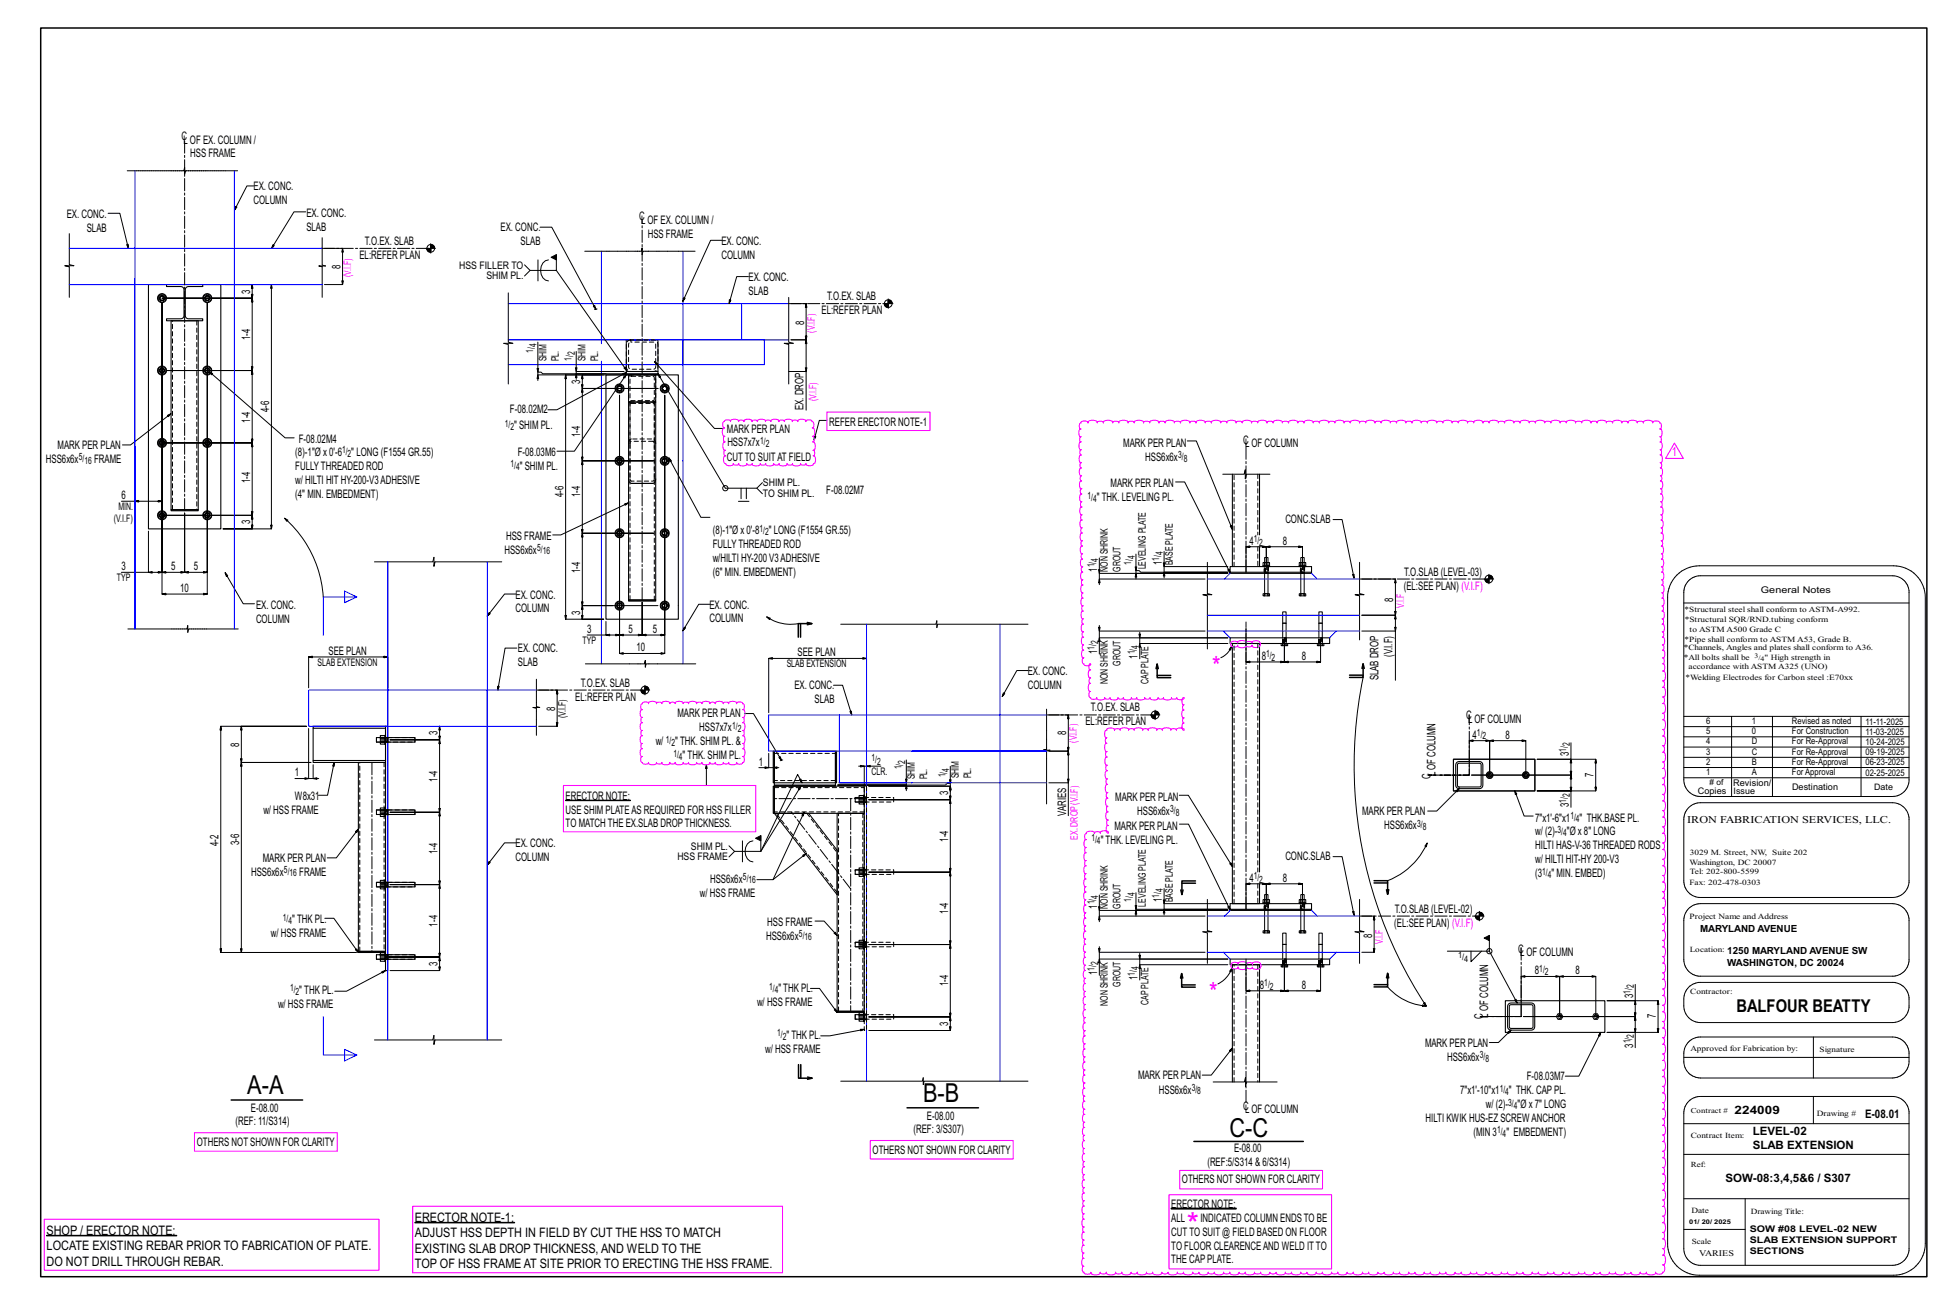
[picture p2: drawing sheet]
<svg xmlns="http://www.w3.org/2000/svg" width="914mm" height="610mm" viewBox="0 0 914 610" stroke-linecap="round" stroke-linejoin="round" font-family="sans-serif">
<defs><g id="words">
<text font-size="14.7" fill="#f0f" x="555" y="578">*</text>
<g font-size="12.2" fill="#f0f">
<text x="567" y="316">*</text>
<text x="566" y="468">*</text>
</g>
<g font-size="12.2">
<text x="116" y="512">A-A</text>
<text x="432" y="516">B-B</text>
<text x="575" y="532">C-C</text>
</g>
<text font-size="8.3" x="813" y="473">BALFOUR BEATTY</text>
<g font-size="6.1">
<text x="194" y="572">ERECTOR NOTE-1:</text>
<text x="22" y="578">SHOP / ERECTOR NOTE:</text>
<text x="194" y="579">ADJUST HSS DEPTH IN FIELD BY CUT THE HSS TO MATCH</text>
<text x="22" y="585">LOCATE EXISTING REBAR PRIOR TO FABRICATION OF PLATE.</text>
<text x="194" y="586">EXISTING SLAB DROP THICKNESS, AND WELD TO THE</text>
<text x="22" y="592">DO NOT DRILL THROUGH REBAR.</text>
<text x="194" y="593">TOP OF HSS FRAME AT SITE PRIOR TO ERECTING THE HSS FRAME.</text>
</g>
<text font-size="6" fill="#f0f" x="782" y="213">1</text>
<g font-size="5.5">
<text x="85" y="65">C</text>
<text x="86" y="67">L</text>
<text x="89" y="67">OF EX. COLUMN /</text>
<text x="89" y="74">HSS FRAME</text>
<text x="119" y="89">EX. CONC.</text>
<text x="119" y="96">COLUMN</text>
<text x="31" y="102">EX. CONC.</text>
<text x="143" y="102">EX. CONC.</text>
<text x="299" y="103">C</text>
<text x="300" y="105">L</text>
<text x="303" y="105">OF EX. COLUMN /</text>
<text x="41" y="108">SLAB</text>
<text x="143" y="108">SLAB</text>
<text x="234" y="108">EX. CONC.</text>
<text x="303" y="111">HSS FRAME</text>
<text x="171" y="115">T.O.EX. SLAB</text>
<text x="244" y="115">SLAB</text>
<text x="338" y="114">EX. CONC.</text>
<text x="168" y="121">EL:REFER PLAN</text>
<text x="338" y="121">COLUMN</text>
<text x="159" y="126" transform="rotate(-90 159 126)">8</text>
<text x="350" y="131">EX. CONC.</text>
<text x="117" y="137" transform="rotate(-90 117 137)">3</text>
<text x="350" y="138">SLAB</text>
<text x="387" y="140">T.O.EX. SLAB</text>
<text x="384" y="147">EL:REFER PLAN</text>
<text x="376" y="152" transform="rotate(-90 376 152)">8</text>
<text x="117" y="159" transform="rotate(-90 117 159)">1-4</text>
<text x="272" y="180" transform="rotate(-90 272 180)">3</text>
<text x="376" y="192" transform="rotate(-90 376 192)">EX. DROP</text>
<text x="117" y="198" transform="rotate(-90 117 198)">1-4</text>
<text x="126" y="193" transform="rotate(-90 126 193)">4-6</text>
<text x="239" y="193">F-08.02M2</text>
<text x="241" y="201">&quot; SHIM PL.</text>
<text x="340" y="203">MARK PER PLAN</text>
<text x="388" y="199">REFER ERECTOR NOTE-1</text>
<text x="140" y="207">F-08.02M4</text>
<text x="272" y="205" transform="rotate(-90 272 205)">1-4</text>
<text x="340" y="209">HSS7x7x</text>
<text x="526" y="209">MARK PER PLAN</text>
<text x="582" y="208">CL</text>
<text x="586" y="209">OF COLUMN</text>
<text x="27" y="210">MARK PER PLAN</text>
<text x="138" y="213">(8)-1&quot;Ø x 0'-6</text>
<text x="164" y="213">&quot; LONG (F1554 GR.55)</text>
<text x="242" y="213">F-08.03M6</text>
<text x="340" y="216">CUTTO SUITAT FIELD</text>
<text x="536" y="216">HSS6x6x</text>
<text x="21" y="217">HSS6x6x</text>
<text x="44" y="217">FRAME</text>
<text x="138" y="220">FULLYTHREADED ROD</text>
<text x="243" y="220">&quot; SHIM PL.</text>
<text x="117" y="226" transform="rotate(-90 117 226)">1-4</text>
<text x="138" y="226">w/ HILTI HIT HY-200-V3ADHESIVE</text>
<text x="57" y="234">6</text>
<text x="138" y="233">(4&quot; MIN. EMBEDMENT)</text>
<text x="264" y="233" transform="rotate(-90 264 233)">4-6</text>
<text x="272" y="233" transform="rotate(-90 272 233)">1-4</text>
<text x="387" y="231">F-08.02M7</text>
<text x="520" y="228">MARK PER PLAN</text>
<text x="513" y="235">&quot; THK. LEVELING PL.</text>
<text x="117" y="245" transform="rotate(-90 117 245)">3</text>
<text x="601" y="245">CONC.SLAB</text>
<text x="334" y="250">(8)-1&quot;Ø x 0'-8</text>
<text x="360" y="250">&quot; LONG (F1554 GR.55)</text>
<text x="237" y="252">HSS FRAME</text>
<text x="334" y="257">FULLYTHREADED ROD</text>
<text x="585" y="255">4</text>
<text x="600" y="255">8</text>
<text x="236" y="259">HSS6x6x</text>
<text x="334" y="263">w/HILTI HY-200 V3ADHESIVE</text>
<text x="57" y="267">3</text>
<text x="80" y="267">5</text>
<text x="91" y="267">5</text>
<text x="272" y="268" transform="rotate(-90 272 268)">1-4</text>
<text x="334" y="270">(6&quot; MIN. EMBEDMENT)</text>
<text x="513" y="267" transform="rotate(-90 513 267)">1</text>
<text x="544" y="264" transform="rotate(-90 544 264)">1</text>
<text x="657" y="270">T.O.SLAB (LEVEL-03)</text>
<text x="84" y="277">10</text>
<text x="241" y="280">EX. CONC.</text>
<text x="652" y="282" transform="rotate(-90 652 282)">8</text>
<text x="657" y="276">(EL:SEE PLAN) (V.I.F)</text>
<text x="120" y="285">EX. CONC.</text>
<text x="241" y="287">COLUMN</text>
<text x="272" y="288" transform="rotate(-90 272 288)">3</text>
<text x="332" y="285">EX. CONC.</text>
<text x="120" y="291">COLUMN</text>
<text x="332" y="291">COLUMN</text>
<text x="275" y="296">3</text>
<text x="294" y="296">5</text>
<text x="306" y="296">5</text>
<text x="242" y="305">EX. CONC.</text>
<text x="298" y="305">10</text>
<text x="154" y="306">SEE PLAN</text>
<text x="242" y="312">SLAB</text>
<text x="373" y="307">SEE PLAN</text>
<text x="513" y="306" transform="rotate(-90 513 306)">1</text>
<text x="532" y="308" transform="rotate(-90 532 308)">1</text>
<text x="590" y="309">8</text>
<text x="609" y="309">8</text>
<text x="652" y="307" transform="rotate(-90 652 307)">(V.I.F)</text>
<text x="481" y="316">EX. CONC.</text>
<text x="272" y="321">T.O.EX. SLAB</text>
<text x="372" y="322">EX. CONC.</text>
<text x="481" y="322">COLUMN</text>
<text x="645" y="318" transform="rotate(-90 645 318)">SLAB DROP</text>
<text x="269" y="328">EL:REFER PLAN</text>
<text x="381" y="329">SLAB</text>
<text x="260" y="333" transform="rotate(-90 260 333)">8</text>
<text x="317" y="336">MARK PER PLAN</text>
<text x="511" y="333">T.O.EX. SLAB</text>
<text x="508" y="339">EL:REFER PLAN</text>
<text x="686" y="336">C</text>
<text x="687" y="338">L</text>
<text x="690" y="338">OF COLUMN</text>
<text x="205" y="344" transform="rotate(-90 205 344)">3</text>
<text x="327" y="342">HSS7x7x</text>
<text x="499" y="344" transform="rotate(-90 499 344)">8</text>
<text x="689" y="346">4</text>
<text x="705" y="346">8</text>
<text x="112" y="349" transform="rotate(-90 112 349)">8</text>
<text x="307" y="349">w/</text>
<text x="316" y="349">&quot; THK. SHIM PL. &amp;</text>
<text x="734" y="354" transform="rotate(-90 734 354)">3</text>
<text x="319" y="355">&quot; THK. SHIM PL.</text>
<text x="355" y="358">1</text>
<text x="138" y="363">1</text>
<text x="205" y="366" transform="rotate(-90 205 366)">1-4</text>
<text x="669" y="364" transform="rotate(-90 669 364)">C</text>
<text x="672" y="363" transform="rotate(-90 672 363)">L</text>
<text x="672" y="360" transform="rotate(-90 672 360)">OF COLUMN</text>
<text x="746" y="364" transform="rotate(-90 746 364)">7</text>
<text x="138" y="374">W8x31</text>
<text x="265" y="374">ERECTOR NOTE:</text>
<text x="444" y="372" transform="rotate(-90 444 372)">3</text>
<text x="522" y="375">MARK PER PLAN</text>
<text x="734" y="378" transform="rotate(-90 734 378)">3</text>
<text x="123" y="381">w/ HSS FRAME</text>
<text x="265" y="381">USE SHIM PLATEAS REQUIRED FOR HSS FILLER</text>
<text x="499" y="382" transform="rotate(-90 499 382)">VARIES</text>
<text x="532" y="381">HSS6x6x</text>
<text x="637" y="381">MARK PER PLAN</text>
<text x="265" y="387">TO MATCH THE EX.SLAB DROPTHICKNESS.</text>
<text x="522" y="388">MARK PER PLAN</text>
<text x="648" y="388">HSS6x6x</text>
<text x="718" y="384">7&quot;x1'-6&quot;x1</text>
<text x="739" y="384">&quot; THK.BASE PL.</text>
<text x="102" y="396" transform="rotate(-90 102 396)">4-2</text>
<text x="112" y="396" transform="rotate(-90 112 396)">3-6</text>
<text x="444" y="394" transform="rotate(-90 444 394)">1-4</text>
<text x="515" y="395">&quot; THK. LEVELING PL.</text>
<text x="718" y="391">w/ (2)-</text>
<text x="733" y="391">&quot;Ø x 8&quot; LONG</text>
<text x="205" y="400" transform="rotate(-90 205 400)">1-4</text>
<text x="241" y="396">EX. CONC.</text>
<text x="718" y="397">HILTI HAS-V-36 THREADED RODS</text>
<text x="123" y="403">MARK PER PLAN</text>
<text x="241" y="403">COLUMN</text>
<text x="601" y="403">CONC.SLAB</text>
<text x="718" y="404">w/ HILTI HIT-HY200-V3</text>
<text x="118" y="410">HSS6x6x</text>
<text x="140" y="410">FRAME</text>
<text x="332" y="413">HSS6x6x</text>
<text x="585" y="412">4</text>
<text x="600" y="412">8</text>
<text x="718" y="410">(3</text>
<text x="726" y="410">&quot; MIN. EMBED)</text>
<text x="328" y="419">w/ HSS FRAME</text>
<text x="513" y="425" transform="rotate(-90 513 425)">1</text>
<text x="544" y="422" transform="rotate(-90 544 422)">1</text>
<text x="137" y="432">&quot; THK PL.</text>
<text x="444" y="428" transform="rotate(-90 444 428)">1-4</text>
<text x="653" y="427">T.O.SLAB (LEVEL-02)</text>
<text x="205" y="433" transform="rotate(-90 205 433)">1-4</text>
<text x="359" y="433">HSS FRAME</text>
<text x="652" y="434">(EL:SEE PLAN) (V.I.F)</text>
<text x="127" y="438">w/ HSS FRAME</text>
<text x="359" y="440">HSS6x6x</text>
<text x="642" y="439" transform="rotate(-90 642 439)">8</text>
<text x="710" y="446">C</text>
<text x="711" y="447">L</text>
<text x="714" y="447">OF COLUMN</text>
<text x="205" y="452" transform="rotate(-90 205 452)">3</text>
<text x="718" y="456">8</text>
<text x="737" y="456">8</text>
<text x="444" y="461" transform="rotate(-90 444 461)">1-4</text>
<text x="513" y="456" transform="rotate(-90 513 456)">1</text>
<text x="532" y="458" transform="rotate(-90 532 458)">1</text>
<text x="140" y="465">&quot; THK PL.</text>
<text x="364" y="464">&quot; THK PL.</text>
<text x="590" y="463">8</text>
<text x="609" y="463">8</text>
<text x="764" y="467" transform="rotate(-90 764 467)">3</text>
<text x="130" y="472">w/ HSS FRAME</text>
<text x="354" y="471">w/ HSS FRAME</text>
<text x="696" y="473" transform="rotate(-90 696 473)">OF COLUMN</text>
<text x="444" y="480" transform="rotate(-90 444 480)">3</text>
<text x="694" y="477" transform="rotate(-90 694 477)">C</text>
<text x="696" y="476" transform="rotate(-90 696 476)">L</text>
<text x="775" y="476" transform="rotate(-90 775 476)">7</text>
<text x="368" y="486">&quot; THK PL.</text>
<text x="667" y="490">MARK PER PLAN</text>
<text x="764" y="490" transform="rotate(-90 764 490)">3</text>
<text x="358" y="493">w/ HSS FRAME</text>
<text x="677" y="496">HSS6x6x</text>
<text x="533" y="505">MARK PER PLAN</text>
<text x="714" y="505">F-08.03M7</text>
<text x="542" y="512">HSS6x6x</text>
<text x="683" y="512">7&quot;x1'-10&quot;x1</text>
<text x="706" y="512">&quot; THK. CAPPL.</text>
<text x="117" y="520">E-08.00</text>
<text x="582" y="519">CLOF COLUMN</text>
<text x="695" y="518">w/ (2)-</text>
<text x="710" y="518">&quot;Ø x 7&quot; LONG</text>
<text x="110" y="526">(REF: 11/S314)</text>
<text x="434" y="524">E-08.00</text>
<text x="667" y="525">HILTI KWIK HUS-EZ SCREW ANCHOR</text>
<text x="873" y="523">E-08.01</text>
<text x="427" y="530">(REF: 3/S307)</text>
<text x="690" y="532">(MIN 3</text>
<text x="705" y="532">&quot; EMBEDMENT)</text>
<text x="92" y="536">OTHERS NOT SHOWN FOR CLARITY</text>
<text x="408" y="540">OTHERS NOT SHOWN FOR CLARITY</text>
<text x="578" y="539">E-08.00</text>
<text x="565" y="545">(REF:5/S314 &amp; 6/S314)</text>
<text x="553" y="554">OTHERS NOT SHOWN FOR CLARITY</text>
<text x="548" y="565">ERECTOR NOTE:</text>
<text x="548" y="572">ALL</text>
<text x="562" y="572">INDICATED COLUMN ENDSTO BE</text>
<text x="548" y="578">CUTTO SUIT @ FIELD BASED ON FLOOR</text>
<text x="548" y="585">TO FLOOR CLEARENCEAND WELD ITTO</text>
<text x="548" y="591">THE CAPPLATE.</text>
</g>
<g font-size="5.4">
<text x="812" y="521">224009</text>
<text x="820" y="531">LEVEL-02</text>
<text x="820" y="537">SLAB EXTENSION</text>
<text x="807" y="553">SOW-08:3,4,5&amp;6 / S307</text>
</g>
<g font-size="4.9">
<text x="215" y="126">HSS FILLER TO</text>
<text x="228" y="131">SHIM PL.</text>
<text x="256" y="169" transform="rotate(-90 256 169)">SHIM</text>
<text x="262" y="169" transform="rotate(-90 262 169)">PL.</text>
<text x="274" y="169" transform="rotate(-90 274 169)">SHIM</text>
<text x="280" y="169" transform="rotate(-90 280 169)">PL.</text>
<text x="357" y="228">SHIM PL.</text>
<text x="357" y="232">TO SHIM PL.</text>
<text x="55" y="239">MIN.</text>
<text x="53" y="244">(V.I.F)</text>
<text x="518" y="267" transform="rotate(-90 518 267)">NON SHRINK</text>
<text x="524" y="267" transform="rotate(-90 524 267)">GROUT</text>
<text x="536" y="266" transform="rotate(-90 536 266)">LEVELING PLATE</text>
<text x="549" y="264" transform="rotate(-90 549 264)">BASE PLATE</text>
<text x="55" y="272">TYP</text>
<text x="273" y="301">TYP</text>
<text x="149" y="311">SLAB EXTENSION</text>
<text x="524" y="311" transform="rotate(-90 524 311)">GROUT</text>
<text x="368" y="312">SLAB EXTENSION</text>
<text x="518" y="320" transform="rotate(-90 518 320)">NON SHRINK</text>
<text x="537" y="320" transform="rotate(-90 537 320)">CAPPLATE</text>
<text x="265" y="336" transform="rotate(-90 265 336)">(V.I.F)</text>
<text x="408" y="363">CLR.</text>
<text x="428" y="365" transform="rotate(-90 428 365)">SHIM</text>
<text x="434" y="365" transform="rotate(-90 434 365)">PL.</text>
<text x="449" y="364" transform="rotate(-90 449 364)">SHIM</text>
<text x="455" y="364" transform="rotate(-90 455 364)">PL.</text>
<text x="790" y="385">IRON FABRICATION SERVICES, LLC.</text>
<text x="323" y="397">SHIM PL.</text>
<text x="317" y="402">HSS FRAME</text>
<text x="518" y="425" transform="rotate(-90 518 425)">NON SHRINK</text>
<text x="524" y="425" transform="rotate(-90 524 425)">GROUT</text>
<text x="536" y="424" transform="rotate(-90 536 424)">LEVELING PLATE</text>
<text x="549" y="422" transform="rotate(-90 549 422)">BASE PLATE</text>
<text x="524" y="462" transform="rotate(-90 524 462)">GROUT</text>
<text x="518" y="470" transform="rotate(-90 518 470)">NON SHRINK</text>
<text x="537" y="470" transform="rotate(-90 537 470)">CAPPLATE</text>
</g>
<g font-size="4.9" fill="#f0f">
<text x="164" y="130" transform="rotate(-90 164 130)">(V.I.F)</text>
<text x="381" y="156" transform="rotate(-90 381 156)">(V.I.F)</text>
<text x="382" y="188" transform="rotate(-90 382 188)">(V.I.F)</text>
<text x="657" y="284" transform="rotate(-90 657 284)">V.I.F</text>
<text x="504" y="347" transform="rotate(-90 504 347)">(V.I.F)</text>
<text x="504" y="393" transform="rotate(-90 504 393)">EX. DROP(V.I.F)</text>
<text x="647" y="441" transform="rotate(-90 647 441)">V.I.F</text>
</g>
<g font-size="4.7">
<text x="249" y="165" transform="rotate(-90 249 165)">1/</text>
<text x="251" y="163" transform="rotate(-90 251 163)">4</text>
<text x="269" y="166" transform="rotate(-90 269 166)">2</text>
<text x="267" y="169" transform="rotate(-90 267 169)">1/</text>
<text x="236" y="200">1/</text>
<text x="239" y="201">2</text>
<text x="356" y="208">1/</text>
<text x="358" y="209">2</text>
<text x="37" y="215">5/</text>
<text x="160" y="212">1/</text>
<text x="163" y="214">2</text>
<text x="551" y="214">3/</text>
<text x="554" y="216">8</text>
<text x="39" y="217">16</text>
<text x="239" y="218">1/</text>
<text x="241" y="220">4</text>
<text x="509" y="233">1/</text>
<text x="512" y="235">4</text>
<text x="355" y="249">1/</text>
<text x="358" y="250">2</text>
<text x="251" y="258">5/</text>
<text x="587" y="254">1/</text>
<text x="589" y="255">2</text>
<text x="254" y="259">16</text>
<text x="514" y="263" transform="rotate(-90 514 263)">4</text>
<text x="531" y="262" transform="rotate(-90 531 262)">4</text>
<text x="543" y="262" transform="rotate(-90 543 262)">1/</text>
<text x="544" y="260" transform="rotate(-90 544 260)">4</text>
<text x="512" y="265" transform="rotate(-90 512 265)">1/</text>
<text x="529" y="264" transform="rotate(-90 529 264)">1/</text>
<text x="512" y="304" transform="rotate(-90 512 304)">1/</text>
<text x="514" y="301" transform="rotate(-90 514 301)">2</text>
<text x="533" y="304" transform="rotate(-90 533 304)">4</text>
<text x="531" y="306" transform="rotate(-90 531 306)">1/</text>
<text x="592" y="307">1/</text>
<text x="595" y="309">2</text>
<text x="343" y="341">1/</text>
<text x="312" y="347">1/</text>
<text x="345" y="343">2</text>
<text x="691" y="344">1/</text>
<text x="694" y="346">2</text>
<text x="314" y="349">2</text>
<text x="315" y="354">1/</text>
<text x="733" y="352" transform="rotate(-90 733 352)">1/</text>
<text x="735" y="349" transform="rotate(-90 735 349)">2</text>
<text x="318" y="356">4</text>
<text x="408" y="356">1/</text>
<text x="410" y="358">2</text>
<text x="422" y="360" transform="rotate(-90 422 360)">1/</text>
<text x="424" y="357" transform="rotate(-90 424 357)">2</text>
<text x="442" y="364" transform="rotate(-90 442 364)">1/</text>
<text x="444" y="361" transform="rotate(-90 444 361)">4</text>
<text x="733" y="376" transform="rotate(-90 733 376)">1/</text>
<text x="735" y="373" transform="rotate(-90 735 373)">2</text>
<text x="548" y="380">3/</text>
<text x="550" y="382">8</text>
<text x="735" y="383">1/</text>
<text x="663" y="387">3/</text>
<text x="666" y="388">8</text>
<text x="729" y="390">3/</text>
<text x="737" y="385">4</text>
<text x="511" y="393">1/</text>
<text x="513" y="395">4</text>
<text x="731" y="391">4</text>
<text x="133" y="408">5/</text>
<text x="135" y="410">16</text>
<text x="348" y="412">5/</text>
<text x="350" y="413">16</text>
<text x="587" y="411">1/</text>
<text x="589" y="413">2</text>
<text x="722" y="409">1/</text>
<text x="724" y="411">4</text>
<text x="531" y="419" transform="rotate(-90 531 419)">4</text>
<text x="544" y="417" transform="rotate(-90 544 417)">4</text>
<text x="512" y="423" transform="rotate(-90 512 423)">1/</text>
<text x="514" y="420" transform="rotate(-90 514 420)">4</text>
<text x="529" y="422" transform="rotate(-90 529 422)">1/</text>
<text x="543" y="420" transform="rotate(-90 543 420)">1/</text>
<text x="132" y="431">1/</text>
<text x="135" y="432">4</text>
<text x="374" y="438">5/</text>
<text x="377" y="440">16</text>
<text x="512" y="454" transform="rotate(-90 512 454)">1/</text>
<text x="514" y="452" transform="rotate(-90 514 452)">2</text>
<text x="533" y="454" transform="rotate(-90 533 454)">4</text>
<text x="720" y="455">1/</text>
<text x="531" y="456" transform="rotate(-90 531 456)">1/</text>
<text x="592" y="461">1/</text>
<text x="723" y="456">2</text>
<text x="136" y="464">1/</text>
<text x="138" y="466">2</text>
<text x="360" y="463">1/</text>
<text x="363" y="465">4</text>
<text x="594" y="463">2</text>
<text x="763" y="465" transform="rotate(-90 763 465)">1/</text>
<text x="765" y="462" transform="rotate(-90 765 462)">2</text>
<text x="364" y="485">1/</text>
<text x="765" y="485" transform="rotate(-90 765 485)">2</text>
<text x="366" y="486">2</text>
<text x="763" y="488" transform="rotate(-90 763 488)">1/</text>
<text x="693" y="495">3/</text>
<text x="695" y="497">8</text>
<text x="558" y="510">3/</text>
<text x="560" y="512">8</text>
<text x="702" y="511">1/</text>
<text x="704" y="512">4</text>
<text x="706" y="517">3/</text>
<text x="708" y="519">4</text>
<text x="701" y="530">1/</text>
<text x="703" y="532">4</text>
</g>
<g font-size="4.6">
<text x="796" y="436">MARYLAND AVENUE</text>
<text x="808" y="446">1250 MARYLAND AVENUE SW</text>
<text x="808" y="452">WASHINGTON, DC 20024</text>
</g>
<g font-size="4.3">
<text x="824" y="278">General Notes</text>
<text x="798" y="339">6</text>
<text x="820" y="339">1</text>
<text x="839" y="339">Revised as noted</text>
<text x="873" y="339">11-11-2025</text>
<text x="798" y="343">5</text>
<text x="820" y="344">0</text>
<text x="839" y="343">For Construction</text>
<text x="873" y="344">11-03-2025</text>
<text x="798" y="353">3</text>
<text x="798" y="348">4</text>
<text x="820" y="353">C</text>
<text x="820" y="348">D</text>
<text x="839" y="353">For Re-Approval</text>
<text x="839" y="348">For Re-Approval</text>
<text x="873" y="353">09-19-2025</text>
<text x="873" y="349">10-24-2025</text>
<text x="798" y="358">2</text>
<text x="820" y="358">B</text>
<text x="839" y="358">For Re-Approval</text>
<text x="873" y="358">06-23-2025</text>
<text x="798" y="363">1</text>
<text x="820" y="363">A</text>
<text x="839" y="363">For Approval</text>
<text x="873" y="363">02-25-2025</text>
<text x="795" y="372">Copies</text>
<text x="811" y="368">Revision/</text>
<text x="839" y="370">Destination</text>
<text x="819" y="582">SLAB EXTENSION SUPPORT</text>
<text x="819" y="576">SOW #08 LEVEL-02 NEW</text>
<text x="819" y="587">SECTIONS</text>
</g>
<g font-size="4.2">
<text x="811" y="371">Issue</text>
<text x="877" y="370">Date</text>
<text x="682" y="448">1/</text>
<text x="685" y="450">4</text>
</g>
<text font-size="4" x="795" y="588">VARIES</text>
<text font-size="3.9" x="800" y="367"># of</text>
<g font-size="3.7">
<text x="788" y="286">*Structural steel shall conform to ASTM-A992.</text>
<text x="788" y="291">*Structural SQR/RND.tubing conform</text>
<text x="791" y="296">to ASTM A500 Grade C</text>
<text x="788" y="304">*Channels, Angles and plates shall conform to A36.</text>
<text x="788" y="300">*Pipe shall conform to ASTM A53, Grade B.</text>
<text x="788" y="309">*All bolts shall be</text>
<text x="826" y="309">&quot; High strength in</text>
<text x="790" y="313">accordance with ASTM A325 (UNO)</text>
<text x="789" y="318">*Welding Electrodes for Carbon steel :E70xx</text>
<text x="791" y="400">3029 M. Street, NW, Suite 202</text>
<text x="791" y="405">Washington, DC 20007</text>
<text x="791" y="409">Tel: 202-800-5599</text>
<text x="791" y="414">Fax: 202-478-0303</text>
<text x="791" y="430">Project Name and Address</text>
<text x="791" y="446">Location:</text>
<text x="791" y="465">Contractor:</text>
<text x="791" y="492">Approved for Fabrication by:</text>
<text x="852" y="492">Signature</text>
<text x="850" y="522">Drawing #</text>
<text x="791" y="532">Contract Item:</text>
<text x="791" y="567">Date</text>
<text x="819" y="568">Drawing Title:</text>
<text x="792" y="582">Scale</text>
</g>
<text font-size="3.6" x="791" y="546">Ref:</text>
<text font-size="3.5" x="791" y="521">Contract #</text>
<g font-size="3.2">
<text x="821" y="308">3/</text>
<text x="824" y="309">4</text>
</g>
<text font-size="3" x="791" y="572">01/ 20/ 2025</text>
</g></defs>
<path d="M265 374l30 1zM22 578h61zM194 572h47z" fill="#000" stroke="#000" stroke-width=".5"/>
<path d="M548 565l30 1z" fill="#000" stroke="#000" stroke-width=".7"/>
<g fill="none" stroke="#000" stroke-width=".47">
<path d="M60 80h26v-2v3l1-1h24M51 100h5l4 16M119 87h-3l-6 11M143 99h-5l-11 17M32 109v15h3h-5l2 1v14M151 111v13h1h-3l2 1v14M152 116h8v2h1l-1-2v17v-2h1l-1 2h-8M199 116h5M202 114v4M253 106h5l21 39M260 119v8h-12l-3-3M274 118h26v-2v3l1-1h24"/>
<path d="M338 112h-5l-13 29M104 133h23v2v-2v114v-1v1h-23h14v-6v2v-2h-42h42v-34v2v-2h-42h42v-34v2v-2h-40h40v-34v2v-2h-42h42v-6v2v-2h-13M238 137v23l2 1h-4h2v19M248 127l-3 2M252 122v9M257 122a5 5 0 0 0-4 5 5 5 0 0 0 4 4M260 127l33 46M350 129h-5l-4 13M369 139v21l2 1h-4h2v19M416 140v4M76 142v126h2v-1l-2 1h10h-1v-1l1 1v-28v28h11h-2v-1l2 1v-126v136h-2h2h-21h2h-2zM279 145h-1"/>
<path d="M279 145h.1M370 142h7v17v-2h1l-1 2h-7h7v15M414 142h4M98 174l35 31h5M251 172h1v2zM252 175v2h-1zM252 160v14h1l1 1h38M252 174v4M252 175h40M269 172h1v2zM270 175v2h-1zM270 164v10h22"/>
<path d="M270 174v3M270 175h14M281 175h-16l-1 2h1v-2v115l-1-2h1v2h18h-11v-7l1 2h-1v-2h15M283 175h-11v7v-2h1l-1 2h36h-36v34v-2h1l-1 2h34h-34v33v-1h1l-1 1h34h-34v34v-1h1l-1 1h36M293 174l-32 18h-5M293 175l-24 36h-8M306 169l28 31h5M308 175l31 53h15l3-2M369 174h8v18M377 172h1l-1 2zM80 194l-19 14h-4M290 185v112h2h-2h10h-1h1v-15v15h11h-2h2v-112v121l-2-1v1h2h-21l2-1v1h-2z"/>
<path d="M387 197h-4l-2 9M313 214l15 28h4M556 206h4l17 42M57 235h19h-2v-1l2 1v4M294 235l-32 15h-3M346 235h4M347 228v5M349 228v5M354 228l3 3M550 225h4l22 43M572 222h10l1-2v4v-2h11M69 248v20h-12"/>
<path d="M76 243v25h-7M133 242l2 1-1 1zM133 242a54 54 0 0 1 18 37M532 259v8h1l1 1h41h-30M545 258v7h30M624 243h4l6 27M69 268l2-1v1zM105 268l9 14h5M175 263h28v-2v4l1-2h31M241 278h-5l-8 10M514 266h1l-1 2zM514 271l1 2h-1z"/>
<path d="M514 261v7h61h-43M514 268v6M514 271h50M531 265h1v2zM532 268v2h-1zM532 267v4M544 263h1v2zM545 268v1h-1zM545 265v5M565 263v15h2h-4l2 1v25M591 265h3zM591 278h1v1h-1z"/>
<path d="M591 265v-2h1v2M592 268v10h1v1h1v-1h-1v-10M592 279h1M593 265v-2h-1v-2h1v2h1v2M608 265h3zM608 278h1v1h-1zM608 265v-2h1v2M609 268v10h1v1h1v-1h-1M609 279h1M610 265v-9h-17l1-1v1h-1v9v-9h-10l2-1v1h-2v12M610 263h1v2M610 263v-2h-1v2h1v2"/>
<path d="M610 268v10M636 263v15h2h-4l2 1v20M637 271h16v17v-2v2h-16h16v7M695 271h4M697 269v4M785 269a15 15 0 0 1 10-4h91a15 15 0 0 1 15 15v302a15 15 0 0 1-15 15h-91a15 15 0 0 1-15-15v-302a15 15 0 0 1 5-11zM790 272l3-2 3-1h90a8 8 0 0 1 7 7v89a8 8 0 0 1-7 8h-90a8 8 0 0 1-8-8v-88a8 8 0 0 1 2-5zM60 294h27l1-1v3v-2h23M284 297h1zM284 291v6h-9M290 287v10h-6M332 283h-5l-7 12"/>
<path d="M359 289h1v1zM359 289a20 20 0 0 0 15 3M393 292h45v-2v4l1-2h42M514 293h1l-1 2zM514 298l1 2h-1zM514 293v5M514 295h50M533 297h1l-1 1zM533 298h42h-61v8M533 296v5M583 294v16h18h-2v-1l2 1v-12M600 292h2v6"/>
<path d="M602 292v-6h-2v12M617 292h2v6M619 292v-6h-2v12M637 295h16v23M653 293v2zM788 282h105M242 303h-6l-3 20M251 318v13h2h-4h2v13M274 311h28v-2v3v-1h24M481 314h-5l-7 12M533 301l1 2h-1zM575 301h-42v7"/>
<path d="M576 302v2h-1zM576 302l-2 4-3 2M600 301v1zM600 301h.1M600 301h2v1h1v-1h-1M600 302h2M601 301v9h2v-1l-2 1h17h-2v-1l2 1v-9M602 301h.1M616 301h1v1h-1zM617 301h.1M617 301h2v1h1v-1h-1M617 302h2"/>
<path d="M619 301h.1M638 317a205 205 0 0 0 29 154 26 26 0 0 1-18-9M103 340l1 2h-1v-2h40h-30v17v-2v2h32h-32v89v-2v2h54h-64zM144 322v-15l2 1v-1h-2h37l-1 1v-1h1v15M206 340v6l-1-2h1v2h-23h23v34l-1-2h1v2h-23h23v34l-1-2h1v2h-23h23v34l-1-2h1v2h-26h26v6l-1-2h1v2h-23M252 323h9l-1 2h1v-2v17l-1-2h1v2h-9M300 323h4M302 321v4M348 334h5l13 22M360 333v-25h46h-2h2v31M390 321h4l5 13M490 332v19h-2h3h-1v25"/>
<path d="M491 334h9v17v-1v1h-9h9v15M538 334h5M541 332v5M788 335h105M788 340h105M810 335v38M829 335v38M871 335v38M144 341v23h-6M147 358v6M156 357l-3 15h-4M331 358v9"/>
<path d="M358 359h2l-2 1zM360 352v7h-5M360 359h4M362 359h2v1zM366 356h-1M366 356h.1M402 358h4M403 358h1l-1 1zM404 358v10M406 358h1v1zM412 358h-6v9M424 356v10h-31"/>
<path d="M445 359v8h-2h-1h-50h32M735 355l1 2h-1zM735 348v7h-16h28v15l-1-2h1v2h-28h16v8M735 355v8v-2h1l-1 2h-46h46v7M788 350h105M788 359h105M788 345h105M788 354h105M143 364h1l-1 1zM144 364h5M147 364h1v1zM375 366l-2-4-17 36 19-30"/>
<path d="M376 380l-14 32M424 364v2zM424 367v2zM424 366v4M444 365h1v2zM445 368v2h-1zM445 368h-38h38l-1 2h1v-2v6l-1-2h1v2h-38h38v34l-1-2h1v2h-38h38v34l-1-2h1v2h-38h38v34l-1-2h1v2h-38h38v6l-1-2h1v2h-38M445 367v3M491 366h9v16M500 364v2zM552 372h4l21 33M683 369l-11 10h-4"/>
<path d="M688 363v-16h1v-1l-1 1h9h-2v-1l2 1v16v-16h17h-2v-1l2 1v16M696 361h2l1 2-1 1h-2v-1zM709 370l4 12h4M713 361h2l1 2-1 1h-2v-1zM735 368h1l-1 2zM788 364h105M790 378l2-2h4h90a8 8 0 0 1 7 7v30l-1 3a8 8 0 0 1-6 4h-90a8 8 0 0 1-8-8v-29l1-3zM168 388l-11 13h-4M241 394h-5l-8 11M344 398l-3 3M347 393v10M352 393a5 5 0 0 0-3 5 5 5 0 0 0 3 5"/>
<path d="M356 391v7h-12l-3-2M377 399l-15 13h-8M552 386h4l20 40M668 394l-1 2zM668 394a33 33 0 0 1-19 18M514 419v7h61h-43M532 418v7h43h-30M545 416v7h30M624 401h4l6 27M152 430h4l12 16M381 431h5l6 7M514 424h1l-1 2z"/>
<path d="M514 429l1 1h-1zM514 426v5M514 429h50M531 424h1v1zM532 426v2h-1zM532 425v4M544 421h1v2zM545 425v2h-1zM545 423v5M565 421v14l2 1h-4h2v15M591 422l3 1zM591 435h1v1h-1z"/>
<path d="M591 422v-1h1v1M592 426v9h1v1h1v-1h-1v-9M592 436h1M593 422v-1h-1v-2h1v2h1v1M608 422l3 1zM608 435h1v1h-1zM608 422v-1h1v1M609 426v9h1v1h1v-1h-1M609 436h1M610 423v-10h-17h1v1l-1-1v10v-10h-10h2v1l-2-1v12M610 421h1v1M610 421v-2h-1v2h1v1"/>
<path d="M610 426v9M636 421v14l2 1h-4h2v15M637 429h6v1v-1v17v-2v2h-6M690 429h5M692 426v5M697 438v7h-20M790 425l3-2h3h90a8 8 0 0 1 7 7v20v2a8 8 0 0 1-7 5h-91a8 8 0 0 1-7-8v-19l1-2zM180 454l-18 10h-5M514 444h1l-1 2zM514 449l1 1h-1zM514 443v6M514 446h50"/>
<path d="M533 447h1l-1 2zM533 451l1 2h-1zM533 449h42h-61v7M533 446v5M575 451h-42v7M576 453v2l-1-1zM576 453a13 13 0 0 1-6 7M600 451v1zM600 442h2v7M600 451h.1M600 451h2v1h1v-1h-1M600 452h2"/>
<path d="M601 451v13h2v-1l-2 1h17h-2v-1l2 1v-13M601 449v15l-2-1v1h2h-18l2-1v1h-2v-13M602 442v-5h-2v12M602 451h.1M616 451h1v1h-1zM617 442h2v7M617 451h.1M617 451h2v1h1v-1h-1M617 452h2M619 442v-5h-2v12M619 451h.1M688 445v5l5-5"/>
<path d="M697 445l13 24M379 462h4l9 12M666 470l1 1h-1zM666 469h1v2zM712 476v-19h2v-1l-2 1h18h-2v-1l2 1v19v-19h17h-2v-1l2 1v19M729 474h2v2v1h-2l-1-1zM746 474h2v2v1h-2l-1-1zM765 468l1 2h-1zM765 461v7h-13h24v15v-2v2h-24h13v7M765 468v8v-2h1l-1 2h-52h52v7M790 462l2-1 3-1h91a8 8 0 0 1 7 7v4a8 8 0 0 1-7 7h-90a8 8 0 0 1-8-7v-6zM175 487h28v-3v5l1-2h31"/>
<path d="M404 482l-16 3h-4M577 490l-10 13h-4M707 482l-6 6h-4M749 483l-10 20h-7M765 481h1l-1 2zM788 495h105M790 487l2-1 4-1h90a8 8 0 0 1 7 7v5a8 8 0 0 1-7 7h-90a8 8 0 0 1-8-7v-4a8 8 0 0 1 2-6zM849 485v19M393 506h39v-2v3v-1h49M568 506h14l1-2v4v-2h15M790 515l2-1 4-1h90a8 8 0 0 1 7 7v65a8 8 0 0 1-7 7h-90a8 8 0 0 1-8-8v-63a8 8 0 0 1 2-6zM849 513v13"/>
<path d="M788 526h105M788 540h105M788 561h105M788 575h29M817 561v31"/>
<circle cx="202" cy="116" r="1.8"/>
<circle cx="416" cy="142" r="1.8"/>
<circle cx="339" cy="228" r="1.2"/>
<circle cx="697" cy="271" r="1.8"/>
<circle cx="302" cy="323" r="1.8"/>
<circle cx="541" cy="334" r="1.8"/>
<circle cx="697" cy="363" r=".8"/>
<circle cx="697" cy="363" r="1.6"/>
<circle cx="714" cy="363" r=".8"/>
<circle cx="714" cy="363" r="1.6"/>
<circle cx="692" cy="429" r="1.8"/>
<circle cx="697" cy="445" r="1.2"/>
</g>
<g fill="none" stroke="#000" stroke-width=".7">
<path d="M19 13h883v584h-883zM200 116h2M200 117h2M200 118h2M201 118h1M202 116h1M202 115h1M202 115h.1M414 142h2M414 143h2M415 144h1M416 141h1"/>
<path d="M416 140h1M416 142h1M695 271h2M695 272h2M696 272h1M697 270h1M697 271h2M697 269h1M375 292v6M378 291l2 1h-6v6M380 292h-2M541 313l1-2v6h6"/>
<path d="M542 316h6M542 311v2M632 316h6M637 313l1-2v6h-6M638 311v2M300 323h2M300 324h2M301 324h1M302 321h1M302 322h1M302 323h2M302 322h2"/>
<path d="M539 335h2M539 336h2M540 336h1M541 334h1M541 333h.1M541 333h1M553 416v2l1-2M553 413h6M559 412h-6v6M643 412h6v6l1-2M643 413h6M649 416v2"/>
<path d="M691 429h1M691 430h1M692 428h2M692 427h2M692 427h1M552 458l1-3v7h6M553 455l1 3M649 455v2M650 457l-1-2v7h-6M553 461h6M643 461h6M374 498v6h6"/>
<path d="M375 498v6M108 515h34M378 504h2l-2 1M424 518h34M559 534h51"/>
</g>
<g fill="none" stroke="#f0f" stroke-width=".5">
<path d="M339 197l2-1 1 1a2.1 2.1 0 0 1 4 0 1.4 1.4 0 0 1 2 0 2.1 2.1 0 0 1 4 0 1.4 1.4 0 0 1 2 0 2.1 2.1 0 0 1 4 0 1.5 1.5 0 0 1 3 0 2.1 2.1 0 0 1 4 0 1.4 1.4 0 0 1 2 0 2.1 2.1 0 0 1 4 0 1.4 1.4 0 0 1 2 0 2.1 2.1 0 0 1 4 0 2.1 2.1 0 0 1 3 0 2.1 2.1 0 0 1 0 3 2.2 2.2 0 0 1 0 4 1.5 1.5 0 0 1 0 3 2.2 2.2 0 0 1 0 4 1.5 1.5 0 0 1 0 2 2.3 2.3 0 0 1 1 4l-2 1h-2v-1a1.4 1.4 0 0 1-2 0 2.1 2.1 0 0 1-4 0 1.5 1.5 0 0 1-3 0 2.1 2.1 0 0 1-3 0 1.5 1.5 0 0 1-3 0 2.1 2.1 0 0 1-4 0 1.4 1.4 0 0 1-2 0 2.1 2.1 0 0 1-4 0 1.5 1.5 0 0 1-3 0 2.1 2.1 0 0 1-3 0 1.5 1.5 0 0 1-3 0 2.3 2.3 0 0 1-4 0v-2v-2h1a1.5 1.5 0 0 1-1-2 2.2 2.2 0 0 1 0-4 1.5 1.5 0 0 1 0-3 2.2 2.2 0 0 1 0-4 2.1 2.1 0 0 1 0-3zM387 193h48v8h-48zM506 197h2l1 1a2.4 2.4 0 0 1 4 0 1.6 1.6 0 0 1 3 0 2.5 2.5 0 0 1 5 0 1.6 1.6 0 0 1 3 0 2.4 2.4 0 0 1 4 0 1.6 1.6 0 0 1 3 0 2.4 2.4 0 0 1 4 0 1.6 1.6 0 0 1 3 0 2.4 2.4 0 0 1 4 0 1.6 1.6 0 0 1 3 0 2.5 2.5 0 0 1 5 0 1.6 1.6 0 0 1 2 0 2.5 2.5 0 0 1 5 0 1.6 1.6 0 0 1 3 0 2.4 2.4 0 0 1 4 0 1.6 1.6 0 0 1 3 0 2.4 2.4 0 0 1 4 0 1.6 1.6 0 0 1 3 0 2.4 2.4 0 0 1 4 0 1.6 1.6 0 0 1 3 0 2.5 2.5 0 0 1 5 0 1.6 1.6 0 0 1 3 0 2.4 2.4 0 0 1 4 0 1.6 1.6 0 0 1 3 0 2.4 2.4 0 0 1 4 0 1.6 1.6 0 0 1 3 0 2.4 2.4 0 0 1 4 0 1.6 1.6 0 0 1 3 0 2.5 2.5 0 0 1 5 0 1.6 1.6 0 0 1 2 0 2.5 2.5 0 0 1 5 0 1.6 1.6 0 0 1 3 0 2.4 2.4 0 0 1 4 0 1.6 1.6 0 0 1 3 0 2.4 2.4 0 0 1 4 0 1.6 1.6 0 0 1 3 0 2.4 2.4 0 0 1 4 0 1.6 1.6 0 0 1 3 0 2.5 2.5 0 0 1 5 0 1.6 1.6 0 0 1 3 0 2.4 2.4 0 0 1 4 0 1.6 1.6 0 0 1 3 0 2.4 2.4 0 0 1 4 0 1.6 1.6 0 0 1 3 0 2.4 2.4 0 0 1 4 0 1.6 1.6 0 0 1 3 0 2.5 2.5 0 0 1 5 0 1.6 1.6 0 0 1 2 0 2.5 2.5 0 0 1 5 0 1.6 1.6 0 0 1 3 0 2.4 2.4 0 0 1 4 0 1.6 1.6 0 0 1 3 0 2.4 2.4 0 0 1 4 0 1.6 1.6 0 0 1 3 0 2.4 2.4 0 0 1 4 0 1.6 1.6 0 0 1 3 0 2.5 2.5 0 0 1 5 0 1.6 1.6 0 0 1 3 0 2.4 2.4 0 0 1 4 0 1.6 1.6 0 0 1 3 0 2.4 2.4 0 0 1 4 0 1.6 1.6 0 0 1 3 0 2.4 2.4 0 0 1 4 0 1.6 1.6 0 0 1 3 0 2.5 2.5 0 0 1 5 0 1.6 1.6 0 0 1 2 0 2.5 2.5 0 0 1 5 0 1.6 1.6 0 0 1 3 0 2.4 2.4 0 0 1 4 0 1.6 1.6 0 0 1 3 0 2.4 2.4 0 0 1 4 0 1.6 1.6 0 0 1 3 0 2.4 2.4 0 0 1 4 0 2.1 2.1 0 0 1 3 0 2.1 2.1 0 0 1 1 3 2.1 2.1 0 0 1 0 3 1.5 1.5 0 0 1 0 3 2.1 2.1 0 0 1 0 3 1.5 1.5 0 0 1 0 3 2.1 2.1 0 0 1 0 3 1.5 1.5 0 0 1 0 3 2.1 2.1 0 0 1 0 4 1.4 1.4 0 0 1 0 2 2.1 2.1 0 0 1 0 4 1.4 1.4 0 0 1 0 2 2.1 2.1 0 0 1 0 4 1.4 1.4 0 0 1 0 2 2.1 2.1 0 0 1 0 4 1.4 1.4 0 0 1 0 2 2.1 2.1 0 0 1 0 4 1.4 1.4 0 0 1 0 2 2.1 2.1 0 0 1 0 4 1.4 1.4 0 0 1 0 2 2.1 2.1 0 0 1 0 4 1.5 1.5 0 0 1 0 3 2.1 2.1 0 0 1 0 3 1.5 1.5 0 0 1 0 3 2.1 2.1 0 0 1 1 3 1.5 1.5 0 0 1 0 3 2.1 2.1 0 0 1 0 3 1.5 1.5 0 0 1 0 3 2.1 2.1 0 0 1 0 3 1.5 1.5 0 0 1 0 3 2.1 2.1 0 0 1 0 4 1.4 1.4 0 0 1 0 2 2.1 2.1 0 0 1 0 4 1.4 1.4 0 0 1 0 2 2.1 2.1 0 0 1 0 4 1.4 1.4 0 0 1 0 2 2.1 2.1 0 0 1 0 4 1.5 1.5 0 0 1 0 3 1.9 1.9 0 0 1 0 3 2.6 2.6 0 0 1 0 5 1.7 1.7 0 0 1 0 3 2.6 2.6 0 0 1 0 4 1.7 1.7 0 0 1 0 3 2.6 2.6 0 0 1 0 5 1.7 1.7 0 0 1 0 3 2.6 2.6 0 0 1 0 4 1.7 1.7 0 0 1 0 3 2.6 2.6 0 0 1 0 5 1.7 1.7 0 0 1 0 3 2.6 2.6 0 0 1 0 4 2 2 0 0 1 0 4 2.6 2.6 0 0 1 0 4 1.7 1.7 0 0 1 0 3 2.6 2.6 0 0 1 0 5 1.7 1.7 0 0 1 0 3 2.6 2.6 0 0 1 0 4 1.7 1.7 0 0 1 0 3 2.6 2.6 0 0 1 0 5 1.7 1.7 0 0 1 0 3 2.6 2.6 0 0 1 0 4 1.7 1.7 0 0 1 0 3 2.6 2.6 0 0 1 0 5 1.7 1.7 0 0 1 0 3 2.6 2.6 0 0 1 0 5 1.7 1.7 0 0 1 0 3 2.6 2.6 0 0 1 0 4 1.7 1.7 0 0 1 0 3 2.6 2.6 0 0 1 0 5 1.7 1.7 0 0 1 0 3 2.6 2.6 0 0 1 0 4 1.7 1.7 0 0 1 0 3 2.6 2.6 0 0 1 0 5 1.7 1.7 0 0 1 0 3 2.6 2.6 0 0 1 0 5 1.7 1.7 0 0 1 0 3 2.6 2.6 0 0 1 0 4 1.7 1.7 0 0 1 0 3 2.6 2.6 0 0 1 0 5 1.7 1.7 0 0 1 0 3 2.6 2.6 0 0 1 0 4 1.7 1.7 0 0 1 0 3 2.6 2.6 0 0 1 0 5 1.7 1.7 0 0 1 0 3 2.6 2.6 0 0 1 0 4 2 2 0 0 1 0 4 2.6 2.6 0 0 1 0 4 1.7 1.7 0 0 1 0 3 2.6 2.6 0 0 1 0 5 1.7 1.7 0 0 1 0 3 2.6 2.6 0 0 1 0 4 1.7 1.7 0 0 1 0 3 2.6 2.6 0 0 1 0 5 1.7 1.7 0 0 1 0 3 2.6 2.6 0 0 1 0 4 1.7 1.7 0 0 1 0 3 2.6 2.6 0 0 1 0 5 1.7 1.7 0 0 1 0 3 2.6 2.6 0 0 1 0 5 1.7 1.7 0 0 1 0 3 2.6 2.6 0 0 1 0 4 1.7 1.7 0 0 1 0 3 2.6 2.6 0 0 1 0 5 1.7 1.7 0 0 1 0 3 2.6 2.6 0 0 1 0 4 1.7 1.7 0 0 1 0 3 2.6 2.6 0 0 1 0 5 1.7 1.7 0 0 1 0 3 2.6 2.6 0 0 1 0 5 1.7 1.7 0 0 1 0 3 2.6 2.6 0 0 1 0 4 1.7 1.7 0 0 1 0 3 2.6 2.6 0 0 1 0 5 2.2 2.2 0 0 1 0 3l-2 1h-1v-1v1h-2h-2l-1-1v1h-1h-1v-1l-1 1h-2h-2v-1v1h-1h-1l-1-1v1h-2h-2v-1v1h-1h-2v-1v1h-2h-2v-1v1h-2h-1v-1v1h-2h-2v-1l-1 1h-1h-1v-1l-1 1h-1h-2l-1-1v1h-1h-1l-1-1v1h-2h-2v-1v1h-1h-2v-1v1h-2h-2v-1v1h-2h-1v-1v1h-2h-2v-1v1h-2h-1v-1v1h-2h-2l-1-1v1h-1h-1v-1l-1 1h-2h-2v-1v1h-1h-1l-1-1v1h-2h-2v-1v1h-1h-2v-1v1h-2h-2v-1v1h-2h-1v-1v1h-2h-2v-1l-1 1h-1h-1v-1l-1 1h-1h-2l-1-1v1h-1h-1l-1-1v1h-2h-2v-1v1h-1h-2v-1v1h-2h-2v-1v1h-2h-1v-1v1h-2h-2v-1v1h-2h-1v-1v1h-2h-2l-1-1v1h-1h-1v-1l-1 1h-2h-1l-1-1v1h-1h-1l-1-1v1h-2h-2v-1v1h-1h-2v-1v1h-2h-2v-1v1h-2h-1v-1v1h-2h-2v-1l-1 1h-1h-1v-1l-1 1h-1h-2l-1-1v1h-1h-1l-1-1v1h-2h-2v-1v1h-1h-2v-1v1h-2h-2v-1v1h-2h-1v-1v1h-2h-2v-1v1h-2h-1v-1v1h-2h-2v-1l-1 1h-1h-1v-1l-1 1h-2h-1l-1-1v1h-1h-1l-1-1v1h-2h-2v-1v1h-1h-2v-1v1h-2h-2v-1v1h-2h-1v-1v1h-2h-2v-1l-1 1h-1h-1v-1l-1 1h-1h-2l-1-1v1h-1h-1v-1l-1 1h-2h-2v-1v1h-1h-2v-1v1h-2h-2v-1v1h-1h-2v-1v1h-2h-2v-1v1h-2h-1v-1v1h-2h-2v-1a2.3 2.3 0 0 1-3 0 2.3 2.3 0 0 1-1-3 2.1 2.1 0 0 1 0-3 1.5 1.5 0 0 1 0-3 2.1 2.1 0 0 1 0-3 1.5 1.5 0 0 1 0-3 2.1 2.1 0 0 1 0-4 1.4 1.4 0 0 1 0-2 2.1 2.1 0 0 1 0-4 1.4 1.4 0 0 1 0-2 2.1 2.1 0 0 1 0-4 1.4 1.4 0 0 1 0-2 2.1 2.1 0 0 1 0-4 1.4 1.4 0 0 1 0-2 2.1 2.1 0 0 1 1-4 1.4 1.4 0 0 1 0-2 2.1 2.1 0 0 1 0-4 1.5 1.5 0 0 1 0-3 2.1 2.1 0 0 1 0-3 1.5 1.5 0 0 1 0-3 2.1 2.1 0 0 1 0-3 1.5 1.5 0 0 1 0-3 2.1 2.1 0 0 1 0-3 1.5 1.5 0 0 1 0-3 2.1 2.1 0 0 1 0-4 1.4 1.4 0 0 1 0-2 2.1 2.1 0 0 1 0-4 1.4 1.4 0 0 1 0-2 2.1 2.1 0 0 1 0-4 1.4 1.4 0 0 1 0-2 2.1 2.1 0 0 1 0-4 1.4 1.4 0 0 1 0-2 2.1 2.1 0 0 1 0-4 1.5 1.5 0 0 1 0-3 2.1 2.1 0 0 1 0-3 1.5 1.5 0 0 1 0-3 2.1 2.1 0 0 1 0-3 1.5 1.5 0 0 1 0-3 2.1 2.1 0 0 1 0-3 1.5 1.5 0 0 1 0-3 2.1 2.1 0 0 1 0-4 1.4 1.4 0 0 1 0-2 2.1 2.1 0 0 1 0-4 1.4 1.4 0 0 1 0-2 2.1 2.1 0 0 1 0-4 1.4 1.4 0 0 1 0-2 2.1 2.1 0 0 1 0-4 1.4 1.4 0 0 1 0-2 2.1 2.1 0 0 1 0-4 1.5 1.5 0 0 1 0-3 2.1 2.1 0 0 1 0-3 1.5 1.5 0 0 1 0-3 2.1 2.1 0 0 1 0-3 1.5 1.5 0 0 1 0-3 2.1 2.1 0 0 1 0-3 1.5 1.5 0 0 1 0-3 2.1 2.1 0 0 1 0-4 1.4 1.4 0 0 1 0-2 2.1 2.1 0 0 1 0-4 1.4 1.4 0 0 1 0-2 2.1 2.1 0 0 1 0-4 1.4 1.4 0 0 1 0-2 2.1 2.1 0 0 1 0-4 1.4 1.4 0 0 1 0-2 2.1 2.1 0 0 1 0-4 1.5 1.5 0 0 1 0-3 2.1 2.1 0 0 1 0-3 1.9 1.9 0 0 1 0-3l2-1h2v1l2-1 1 1v-1h2h1l1 1h-1v-2v-2h1l-1-1 1-1-1-1-1-1 1-2h1l-1-1 1-2h-1l-1-2 1-1v-1v-1v-1l-1-2 1-2v-1v-2l-1-1v-2h1l-1-2 1-1h-1v-2v-2h1l-1-1 1-1-1-1v-1v-2h1l-1-1 1-2a2.5 2.5 0 0 1 0-4h2h1l1 1 1-1 1 1v-1l2-1 2 1v1l1-1 2 1v-1l2-1 1 1 1 1 1-1 1 1 1-1 1-1 2 1v1l2-1 1 1v-1l2-1 2 1v1l1-1 2 1v-1h1h2v1l-1-1v-1v-2h1l-1-1 1-1h-1v-2v-2h1l-1-1 1-1h-1v-2v-1l1-1v1h-2h-1v-1l-2 1-1-1v1h-2h-1l-1-1-1 1-1-1v1h-2h-2v-1l-1 1-1-1-1 1h-1h-2v-1l-1 1-2-1v1h-1h-2v-1l-2 1-1-1v1h-2h-1l-1-1-1 1-1-1v1h-2h-2a2.1 2.1 0 0 1-3-1 2.1 2.1 0 0 1 0-2 2.1 2.1 0 0 1 0-4 1.5 1.5 0 0 1 0-3 2.1 2.1 0 0 1 0-4 1.6 1.6 0 0 1 0-2 2.1 2.1 0 0 1-3 0 2.1 2.1 0 0 1 0-3 2.1 2.1 0 0 1 0-4 1.4 1.4 0 0 1 0-2 2.1 2.1 0 0 1 0-4 1.4 1.4 0 0 1 0-2 2.1 2.1 0 0 1 0-4 1.4 1.4 0 0 1 0-2 2.1 2.1 0 0 1 0-4 1.5 1.5 0 0 1 0-3 2.1 2.1 0 0 1 0-3 1.5 1.5 0 0 1 0-3 2.1 2.1 0 0 1 0-3 1.5 1.5 0 0 1 0-3 2.1 2.1 0 0 1 0-3 1.5 1.5 0 0 1 0-3 2.1 2.1 0 0 1 0-3 1.5 1.5 0 0 1 0-3 2.1 2.1 0 0 1 0-4 1.4 1.4 0 0 1 0-2 2.1 2.1 0 0 1 0-4 1.4 1.4 0 0 1-1-2 2.1 2.1 0 0 1 0-4 1.4 1.4 0 0 1 0-2 2.1 2.1 0 0 1 0-4 1.4 1.4 0 0 1 0-2 2.1 2.1 0 0 1 0-4 1.4 1.4 0 0 1 0-2 2.1 2.1 0 0 1 0-4 1.4 1.4 0 0 1 0-2 2.1 2.1 0 0 1 0-4 1.5 1.5 0 0 1 0-3 2.1 2.1 0 0 1 0-3 1.5 1.5 0 0 1 0-3 2.1 2.1 0 0 1 0-3 1.5 1.5 0 0 1 0-3 2.1 2.1 0 0 1 0-3 2.1 2.1 0 0 1 0-4zM784 207l4 7h-9zM576 300h2l1 1a2.3 2.3 0 0 1 4 0 1.5 1.5 0 0 1 3 0 2 2 0 0 1 2-2 2 2 0 0 1 2 3 2 2 0 0 1-2 1 2 2 0 0 1-2-1 1.5 1.5 0 0 1-3 0 2.3 2.3 0 0 1-4 0 1.7 1.7 0 0 1-2 1 1.7 1.7 0 0 1-1-2zM301 329l2-1v1a2.1 2.1 0 0 1 4 0 1.5 1.5 0 0 1 3 0 2.1 2.1 0 0 1 3 0 1.5 1.5 0 0 1 3 0 2.1 2.1 0 0 1 4 0 1.4 1.4 0 0 1 2 0 2.1 2.1 0 0 1 4 0 1.4 1.4 0 0 1 2 0 2.1 2.1 0 0 1 4 0 1.5 1.5 0 0 1 3 0 2.1 2.1 0 0 1 3 0 1.5 1.5 0 0 1 3 0 2.1 2.1 0 0 1 4 0 2 2 0 0 1 2 0 2 2 0 0 1 1 3 2.1 2.1 0 0 1 0 4 1.4 1.4 0 0 1 0 2 2.1 2.1 0 0 1 0 4 1.4 1.4 0 0 1 0 2 2.1 2.1 0 0 1 0 4 1.4 1.4 0 0 1 0 2 2.1 2.1 0 0 1 0 4 2 2 0 0 1-1 3 2 2 0 0 1-2 0 2.1 2.1 0 0 1-4 0 1.5 1.5 0 0 1-3 0 2.1 2.1 0 0 1-3 0 1.5 1.5 0 0 1-3 0 2.1 2.1 0 0 1-4 0 1.4 1.4 0 0 1-2 0 2.1 2.1 0 0 1-4 0 1.4 1.4 0 0 1-2 0 2.1 2.1 0 0 1-4 0 1.5 1.5 0 0 1-3 0 2.1 2.1 0 0 1-3 0 1.5 1.5 0 0 1-3 0 2.1 2.1 0 0 1-4 0 2 2 0 0 1-2 0 2 2 0 0 1 0-3 2.1 2.1 0 0 1 0-4 1.4 1.4 0 0 1 0-2 2.1 2.1 0 0 1 0-4 1.4 1.4 0 0 1 0-2 2.1 2.1 0 0 1 0-4 1.4 1.4 0 0 1 0-2 2.1 2.1 0 0 1 0-4 2 2 0 0 1 0-3zM264 367h90v22h-90zM577 451l2-1v1a2.3 2.3 0 0 1 4 0 1.5 1.5 0 0 1 3 0 2.1 2.1 0 0 1 3-1 2.1 2.1 0 0 1 1 2 2.2 2.2 0 0 1-2 2 2.2 2.2 0 0 1-2-2 1.5 1.5 0 0 1-3 0 2.3 2.3 0 0 1-4 0 1.7 1.7 0 0 1-2 1 1.7 1.7 0 0 1 0-2zM91 530h67v9h-67zM407 534h67v8h-67zM547 559h76v35h-76zM552 548h67v8h-67z"/>
<path d="M21 570h156v24h-156zM193 564h173v31h-173z"/>
</g>
<g fill="none" stroke="#000" stroke-width=".5">
<path d="M69 133h9v1h7l1 1v13l-1 1h-7v1h17v-1h-7l-1-1v-13l1-1h7v-1h8v114h-34zM74 138l2-1 2 1v2l-2 1-2-1zM78 133h17M95 138l2-1 2 1v2l-2 1-2-1zM80 150h13v88h-13zM293 159h15v15h-15zM74 172l2-1 2 1v2l-2 1-2-1zM95 172l2-1 2 1v2l-2 1-2-1zM293 175h15h-15zM293 174v1M294 175h13v13h-13zM294 175h-10v115h33v-115h-10"/>
<path d="M308 174v1M288 181l2-1 2 1v2l-2 1-2-1zM294 188h13v93h-13zM309 181l2-1 2 1v2l-2 1-2-1zM74 206l2-1 2 1v2l-2 1-2-1zM95 206l2-1 2 1v2l-2 1-2-1zM288 215l2-1 2 1v2l-2 1-2-1zM309 215l2-1 2 1v2l-2 1-2-1zM80 238h13v1h-13zM294 224l1 2M295 226h11zM307 224l-1 2"/>
<path d="M577 222v43M589 222v28M74 240l2-1 2 1v2l-2 1-2-1zM95 240l2-1 2 1v2l-2 1-2-1zM288 248l2-1 2 1v2l-2 1-2-1zM309 248l2-1 2 1v2l-2 1-2-1zM589 256v9M576 265h38v3h-38zM576 268h38M288 282l2-1 2 1v2l-2 1-2-1zM294 281h13h-13zM309 282l2-1 2 1v2l-2 1-2-1z"/>
<path d="M576 298h46v3h-46zM147 340h33v1h-33zM180 340h1v114h-1zM147 356h33v1h-33zM147 341v15M178 345h-2v2h2v1h2M180 345h-2v2h2M180 344v4M180 344h-2v1M180 344h.1M180 345h.1M180 347h.1"/>
<path d="M180 341v15M181 345h13v2h-13M362 351v15zM391 351v15zM680 355h38v15h-38zM682 357l1-1h9l1 1 1 1v9l-1 2h-1h-9h-1l-1-2v-9zM682 357h11v11h-11zM180 379h-2v2h2M180 378v4M180 378h-2v1h-2v2h2v1h2M180 378v38v-4M180 379h.1"/>
<path d="M180 379v-22h-12v88h12v-30M181 379h13v2h-13M362 368v13zM362 367h29v1h-29zM362 368h42v13h-42zM362 366v1M391 366h-29v-15h29v16M404 373h-2v2h2M404 372v4M404 372h-2v1h-2v2h2v1h2M404 372h.1M404 373h.1"/>
<path d="M404 375h.1M180 381h.1M362 381h16l14 17v21zM178 415v1h2M180 413h-2v2h2M180 412h-2v1h-2v2h2M180 413h.1M180 415h.1M181 413h13v2h-13M404 407h-2v2h2M404 406v4M404 406h-2v1h-2v2h2v1h2"/>
<path d="M404 406v38v-4M404 407h.1M404 409h.1M404 407v-26h-12v92h12v-30M589 408v-107h-12v122h12v-10M404 440h-2v1M404 440h.1M576 425h38v1h-38v-3h38v2M168 445h12v1h-12zM178 447h-2v2h2v1h2M180 447h-2v2h2M180 446v4z"/>
<path d="M180 446h-2v1M180 447h.1M180 449h.1M181 447h13v2h-13M402 443v1h2M402 441h-2v2h2M404 441h-2v2h2M404 441h.1M404 443h.1M576 449h46v2h-46zM392 473h12v1h-12zM404 475h-2v2h2"/>
<path d="M404 474v4zM404 474h-2v1h-2v2h2v1h2M404 475h.1M404 477h.1M704 468h47v15h-47zM706 470l1-1h10l1 1v1v9v1l-1 1h-10l-1-1v-1v-9zM707 470h10v11h-10zM577 506v-55h12v55"/>
<circle cx="76" cy="139" r="1.1"/>
<circle cx="76" cy="139" r="2.1"/>
<circle cx="97" cy="139" r="1.1"/>
<circle cx="97" cy="139" r="2.1"/>
<circle cx="76" cy="173" r="1.1"/>
<circle cx="76" cy="173" r="2.1"/>
<circle cx="97" cy="173" r="1.1"/>
<circle cx="97" cy="173" r="2.1"/>
<circle cx="290" cy="182" r="2.1"/>
<circle cx="290" cy="182" r="1.1"/>
<circle cx="311" cy="182" r="2.1"/>
<circle cx="311" cy="182" r="1.1"/>
<circle cx="76" cy="207" r="1.1"/>
<circle cx="76" cy="207" r="2.1"/>
<circle cx="97" cy="207" r="1.1"/>
<circle cx="97" cy="207" r="2.1"/>
<circle cx="290" cy="216" r="2.1"/>
<circle cx="290" cy="216" r="1.1"/>
<circle cx="311" cy="216" r="2.1"/>
<circle cx="311" cy="216" r="1.1"/>
<circle cx="76" cy="241" r="1.1"/>
<circle cx="76" cy="241" r="2.1"/>
<circle cx="97" cy="241" r="1.1"/>
<circle cx="97" cy="241" r="2.1"/>
<circle cx="290" cy="249" r="2.1"/>
<circle cx="290" cy="249" r="1.1"/>
<circle cx="311" cy="249" r="2.1"/>
<circle cx="311" cy="249" r="1.1"/>
<circle cx="290" cy="283" r="2.1"/>
<circle cx="290" cy="283" r="1.1"/>
<circle cx="311" cy="283" r="2.1"/>
<circle cx="311" cy="283" r="1.1"/>
</g>
<g fill="none" stroke="#00f" stroke-width=".47">
<path d="M63 80v214v-164M110 80v214M63 116h-31h119h-41M281 118v43M320 118v24h49M63 133h-31h119h-41M238 142h82v17h-82h109v-17M320 159v12v-12h38v12h-120M347 159h22M281 169v142M320 171v140M167 279l-6 3v-5l6 2h-16v18"/>
<path d="M228 263v224v-152M565 271h71M576 268l-3 3M614 268l2 3M406 292v214M468 292v214M565 288h71M565 295h71M572 295l4 3M625 295l-3 3M144 323h37v17h-37zM181 330v-67v224"/>
<path d="M181 340h70M181 323h70M228 323v17M393 334v17h97h-63M393 334h-33v17h33v15h97M393 334h97M565 429h71M576 426l-3 3M614 426l2 3M565 446h71M572 446l4 3M625 446l-3 3"/>
<path d="M151 476v18h16l-6 2v-5l6 3"/>
</g>
<path d="M96 80h-17M105 80h-42M310 118h-16M320 118h-39M97 294h-17M311 311h-17M251 340v-17M490 339v17" fill="none" stroke="#000" stroke-width=".47" stroke-dasharray="0 1"/>
<g fill="none" stroke="#000" stroke-width=".47" stroke-dasharray="2 1.4">
<path d="M75 139h.1M75 140h.1M75 138h1M76 138h.1M76 139h1M77 139h.1M77 140h.1M96 139h.1M96 140h.1M96 138h1M97 138h.1M98 139h.1"/>
<path d="M98 140h.1M76 141l-1-1M76 140v1M77 140h-1M92 150v88M97 141l-1-1M97 140v1M295 159a2.1 2.1 0 0 0-2 2v11a2.1 2.1 0 0 0 2 2h11a2.1 2.1 0 0 0 2-2v-11a2.1 2.1 0 0 0-2-2h-11v1l-1 1v11l12 1 1-1v-12h-12M75 173h.1M75 174v-1M75 173v-1M75 174h.1"/>
<path d="M75 172h1M76 174h-1M76 172h.1M76 174h.1M76 172l1 1M77 174h-1M77 173h.1M77 173v1M96 173h.1M96 174v-1M96 173v-1M96 174h.1"/>
<path d="M96 172h1M97 174h-1M97 172h.1M97 174h.1M98 172v1M98 174h.1M98 173h.1M98 173v1M295 175l-1 2 1 11h11v-12l-11-1v2v10h11v-11h-11M289 182v-1l1-1M290 180a1.3 1.3 0 0 1 1 2 1.3 1.3 0 0 1-2 0M294 188h1"/>
<path d="M294 188h1v36M295 188v1M295 188h.1M295 189h.1M295 189h11M306 188v93M306 189v-1M306 188h1M310 182v-1l1-1M311 180a1.3 1.3 0 0 1 1 2 1.3 1.3 0 0 1-2 0M75 207h.1M75 208v-1"/>
<path d="M75 207v-1M75 208h.1M75 206h1M76 208h-1M76 206h.1M76 208h.1M76 206l1 1M77 208h-1M77 207h.1M77 207v1M96 207h.1M96 208v-1"/>
<path d="M96 207v-1M96 208h.1M96 206h1M97 208h-1M97 206h.1M97 208h.1M98 206v1M98 208h.1M98 207h.1M98 207v1M289 216v-1l1-1M290 214a1.3 1.3 0 0 1 1 2 1.3 1.3 0 0 1-2 0"/>
<path d="M294 208l1-2M295 208v-20M295 206v-1M306 206h-11v2M306 207v-1M306 208v-1M307 208l-1-2v-1h-11M310 216v-1l1-1M311 214a1.3 1.3 0 0 1 1 2 1.3 1.3 0 0 1-2 0M76 240h.1M81 238v-88M97 240h.1"/>
<path d="M295 224v1M306 224v-36h1M306 224v1h-11M589 222v28M75 241h.1M75 242v-1M75 240h.1M75 242h.1M75 240h1M76 242h-1M76 242h.1M76 240h1"/>
<path d="M77 242h-1M77 241h.1M77 241v1M96 241h.1M96 242v-1M96 240h.1M96 242h.1M96 240h1M97 242h-1M97 242h.1M98 240h.1M98 242h.1"/>
<path d="M98 241h.1M98 241v1M289 250v-1l1-1M290 248a1.3 1.3 0 0 1 1 2 1.3 1.3 0 0 1-2 0M310 250v-1l1-1M311 248a1.3 1.3 0 0 1 1 2 1.3 1.3 0 0 1-2 0M589 256v9M578 265v-43M591 265h1v-2M592 265h.1M592 268v-3M592 268h1"/>
<path d="M592 268h.1M592 278h1M592 263h1M592 279v-1M592 265h1v-2M592 265h1v3l-1-3M593 268h-1M593 268h.1M593 265v3M593 279v-1M593 265h1M593 268v-3"/>
<path d="M608 265h1v-2M609 265h.1M609 268v-3M609 268h1M609 268h.1M609 278h1M609 263h1M609 279v-1M609 265h1v-2M609 265h1v3l-1-3M610 268h-1M610 268h.1"/>
<path d="M610 265v3M610 279v-1M610 265h1M610 268v-3M289 284v-2h1M290 282a1.3 1.3 0 0 1 1 2 1.3 1.3 0 0 1-2 0M295 281v-73M310 284v-2h1M311 282a1.3 1.3 0 0 1 1 2 1.3 1.3 0 0 1-2 0M600 292h2M601 298v3zM601 298v3"/>
<path d="M602 298v3M617 292h2M618 298v3zM618 298v3M619 298v3M589 301v107M600 301v-3M600 301h2M600 302v-1M600 301l1-3M601 301h-1M602 302v-1"/>
<path d="M602 301v-3M617 301v-3M617 301h2M617 302v-1M617 301l1-3M618 301h-1M619 302v-1M619 301v-3M176 347v-2h2M178 345h2M178 346h2M178 347h-2"/>
<path d="M180 357v24M180 345h.1M180 347v-2M180 345v1M180 347h.1M180 346h.1M180 347v-1M180 347h-2M180 346h-2M180 345h1M180 345h1h-1M181 347h-1"/>
<path d="M181 345h13M181 345l-1 1M181 346h-1M181 346l-1 1M181 345v2M194 345v2h-13M362 352h29M178 379h2M180 379h.1M180 380v-1M180 380h.1M180 380h-2"/>
<path d="M180 379h1M180 379l1 1M180 380h1h-1M181 379h13M181 380h-1M181 379v2M194 379v2h-13M362 368h42M391 365h-29M402 373h2M402 374h2M402 375h-2v-2h2"/>
<path d="M404 373h2M404 374v-1M404 374h2M404 373h.1M404 374h.1M404 375h.1M404 375h-2M404 380h-42M404 368h2v114h-2zM404 373h14M404 373h2zM406 373v1h-2"/>
<path d="M406 374v1h-2v-1M406 375h-2v-1M406 375h-2M406 373v2M418 373v2h-14M683 369v-1M178 381h-2v-2h2M180 381v64M180 381v-1M180 381h.1M180 381v-2M180 381h-2"/>
<path d="M181 381h-1M181 380l-1 1M181 381h.1M378 381l14 18M404 381v92M178 413h2M178 415h-2v-2h2M180 413h.1M180 415v-2M180 415h.1M180 414v-1M180 414h.1"/>
<path d="M180 415v-1M180 415h-2M180 414h-2M180 413h1M180 413h1h-1M181 415h-1M181 413h13M181 413h-1M181 413l-1 1M181 414h-1M181 414l-1 1M181 413v2"/>
<path d="M194 413v2h-13M392 418l-29-37M402 407h2M402 408h2M402 409h-2v-2h2M404 407h2M404 408v-1l2 1M404 407h.1M404 409v-2M404 409h-2M404 409v-1M404 409h.1"/>
<path d="M404 407h14M404 408h2h-2zM406 409h-2M406 408v1h-2M406 409h.1M406 407v2M418 407v2h-14M589 413v10M578 423v-122M591 422h1v-1M592 423h.1M592 425v-2"/>
<path d="M592 425h1v1M592 426h.1M592 425h.1M592 435h1M592 426v-3M592 421h1M592 436v-1M592 422h1v-1M592 426v-1M592 423h1v2l-1-2M593 426h-1v-1M593 425v1"/>
<path d="M593 423v2M593 425h.1M593 436v-1M593 422h1M593 426v-3M593 426h.1M608 422h1v-1M609 423h.1M609 425v-2M609 425h1v1M609 426h.1M609 425h.1"/>
<path d="M609 435h1M609 426v-3M609 421h1M609 436v-1M609 422h1v-1M609 426v-1M609 423h1v2l-1-2M610 426h-1v-1M610 425v1M610 423v2M610 425h.1M610 436v-1"/>
<path d="M610 422h1M610 426v-3M610 426h.1M168 445v-88M176 449v-2h2M178 447h2M178 449h-2M180 447h.1M180 448v-1M180 448h.1M180 449v-1M180 449h.1"/>
<path d="M180 449v-2M180 449h-2M180 448h-2M180 447h1M180 447h1v1M181 449h-1M181 447h13M181 448h-1M181 448h.1M181 448v1M181 449h.1M181 447v2"/>
<path d="M194 447v2h-13M402 441h2M402 442h2M402 443h-2v-2h2M404 441h2M404 442v-1M404 441h.1M404 443v-1M404 443h-2M404 442h-2M404 441h14M404 441h2z"/>
<path d="M406 441v1h-2M406 442h-2v-1M406 442l-2 1v-1M406 443h-2M406 441v2M418 441v2h-14M589 451v55M600 451v-2M600 451h2M600 442h2M600 452v-1M600 451l1-2"/>
<path d="M601 451h-1M601 449v2zM601 449v2M602 449v2M602 452v-1M602 451v-2M617 451v-2M617 451h2M617 442h2M617 452v-1M617 451l1-2M618 451h-1"/>
<path d="M618 449v2zM618 449v2M619 449v2M619 452v-1M619 451v-2M392 473v-92M400 477v-2h2M402 475h2M402 476h2M404 475h2M404 477h-2M404 476h-2"/>
<path d="M404 477h-4M404 475h14M404 475h2v1h-2zM404 476v-1M404 477v-1M406 477h-2v-1M406 475v1h-2M406 476v1h-2M406 476v1M406 477h-2M418 475v2h-14M578 506v-55"/>
<circle cx="697" cy="363" r="1"/>
<circle cx="697" cy="363" r=".9"/>
<circle cx="714" cy="363" r="1"/>
<circle cx="714" cy="363" r=".9"/>
<circle cx="730" cy="476" r=".9"/>
<circle cx="730" cy="476" r=".8"/>
<circle cx="747" cy="476" r=".9"/>
<circle cx="747" cy="476" r=".8"/>
</g>
<g fill="none" stroke="#000" stroke-width=".47" stroke-dasharray="5.8 1 1 1">
<path d="M151 116h51M369 142h47M86 239v-174M583 268v-60M636 271h61M300 281v-178M251 323h51M490 334h51M174 357v89M398 374v99M406 374h-44M688 363h-19h19v-29"/>
<path d="M398 416l-28-36M583 425v-134M636 429h56M693 476h19zM712 476v-33M583 516v-67"/>
</g>
<g fill="#000" stroke="#000" stroke-width=".47">
<path d="M75 139a1.1 1.1 0 0 0 1 2 1.1 1.1 0 0 0 1-2l-1 2zM75 139l1-1 1 1a1.1 1.1 0 0 0-1-1 1.1 1.1 0 0 0-1 1zM96 139a1.1 1.1 0 0 0 1 2 1.1 1.1 0 0 0 1-2l-1 2zM96 139l1-1 1 1a1.1 1.1 0 0 0-1-1 1.1 1.1 0 0 0-1 1zM258 120l2-1v3zM75 173a1.1 1.1 0 0 0 1 1 1.1 1.1 0 0 0 1-1l-1 1zM75 173l1-1 1 1a1.1 1.1 0 0 0-1-1 1.1 1.1 0 0 0-1 1zM96 173a1.1 1.1 0 0 0 1 1 1.1 1.1 0 0 0 1-1l-1 1zM96 173l1-1 1 1a1.1 1.1 0 0 0-1-1 1.1 1.1 0 0 0-1 1zM289 182a1.1 1.1 0 0 0 1 1 1.1 1.1 0 0 0 1-1l-1 1zM289 181h1l1 1a1.1 1.1 0 0 0-1-1 1.1 1.1 0 0 0-1 1zM310 182a1.1 1.1 0 0 0 1 1 1.1 1.1 0 0 0 1-1l-1 1z"/>
<path d="M310 181h2v1a1.1 1.1 0 0 0-1-1 1.1 1.1 0 0 0-1 1zM75 207a1.1 1.1 0 0 0 1 1 1.1 1.1 0 0 0 1-1l-1 1zM75 206h1l1 1a1.1 1.1 0 0 0-1-1 1.1 1.1 0 0 0-1 1zM96 207a1.1 1.1 0 0 0 1 1 1.1 1.1 0 0 0 1-1l-1 1zM96 207l1-1 1 1a1.1 1.1 0 0 0-1-1 1.1 1.1 0 0 0-1 1zM289 216a1.1 1.1 0 0 0 1 1 1.1 1.1 0 0 0 1-1l-1 1zM289 215h1l1 1a1.1 1.1 0 0 0-1-1 1.1 1.1 0 0 0-1 1zM310 216a1.1 1.1 0 0 0 1 1 1.1 1.1 0 0 0 1-1l-1 1zM310 215h2v1a1.1 1.1 0 0 0-1-1 1.1 1.1 0 0 0-1 1zM75 241a1.1 1.1 0 0 0 1 1 1.1 1.1 0 0 0 1-1l-1 1zM75 240h1l1 1a1.1 1.1 0 0 0-1-1 1.1 1.1 0 0 0-1 1zM96 241a1.1 1.1 0 0 0 1 1 1.1 1.1 0 0 0 1-1l-1 1z"/>
<path d="M96 240h1l1 1a1.1 1.1 0 0 0-1-1 1.1 1.1 0 0 0-1 1zM289 249a1.1 1.1 0 0 0 1 2 1.1 1.1 0 0 0 1-2l-1 2zM289 249l1-1 1 1a1.1 1.1 0 0 0-1-1 1.1 1.1 0 0 0-1 1zM310 249a1.1 1.1 0 0 0 1 2 1.1 1.1 0 0 0 1-2l-1 2zM310 249l2-1v1a1.1 1.1 0 0 0-1-1 1.1 1.1 0 0 0-1 1zM289 283a1.1 1.1 0 0 0 1 1 1.1 1.1 0 0 0 1-1l-1 1zM289 283l1-1 1 1a1.1 1.1 0 0 0-1-1 1.1 1.1 0 0 0-1 1zM310 283a1.1 1.1 0 0 0 1 1 1.1 1.1 0 0 0 1-1l-1 1zM310 283l2-1v1a1.1 1.1 0 0 0-1-1 1.1 1.1 0 0 0-1 1zM354 392l2-1v2zM695 439l2-1v2z"/>
</g>
<use href="#words"/>
</svg>
